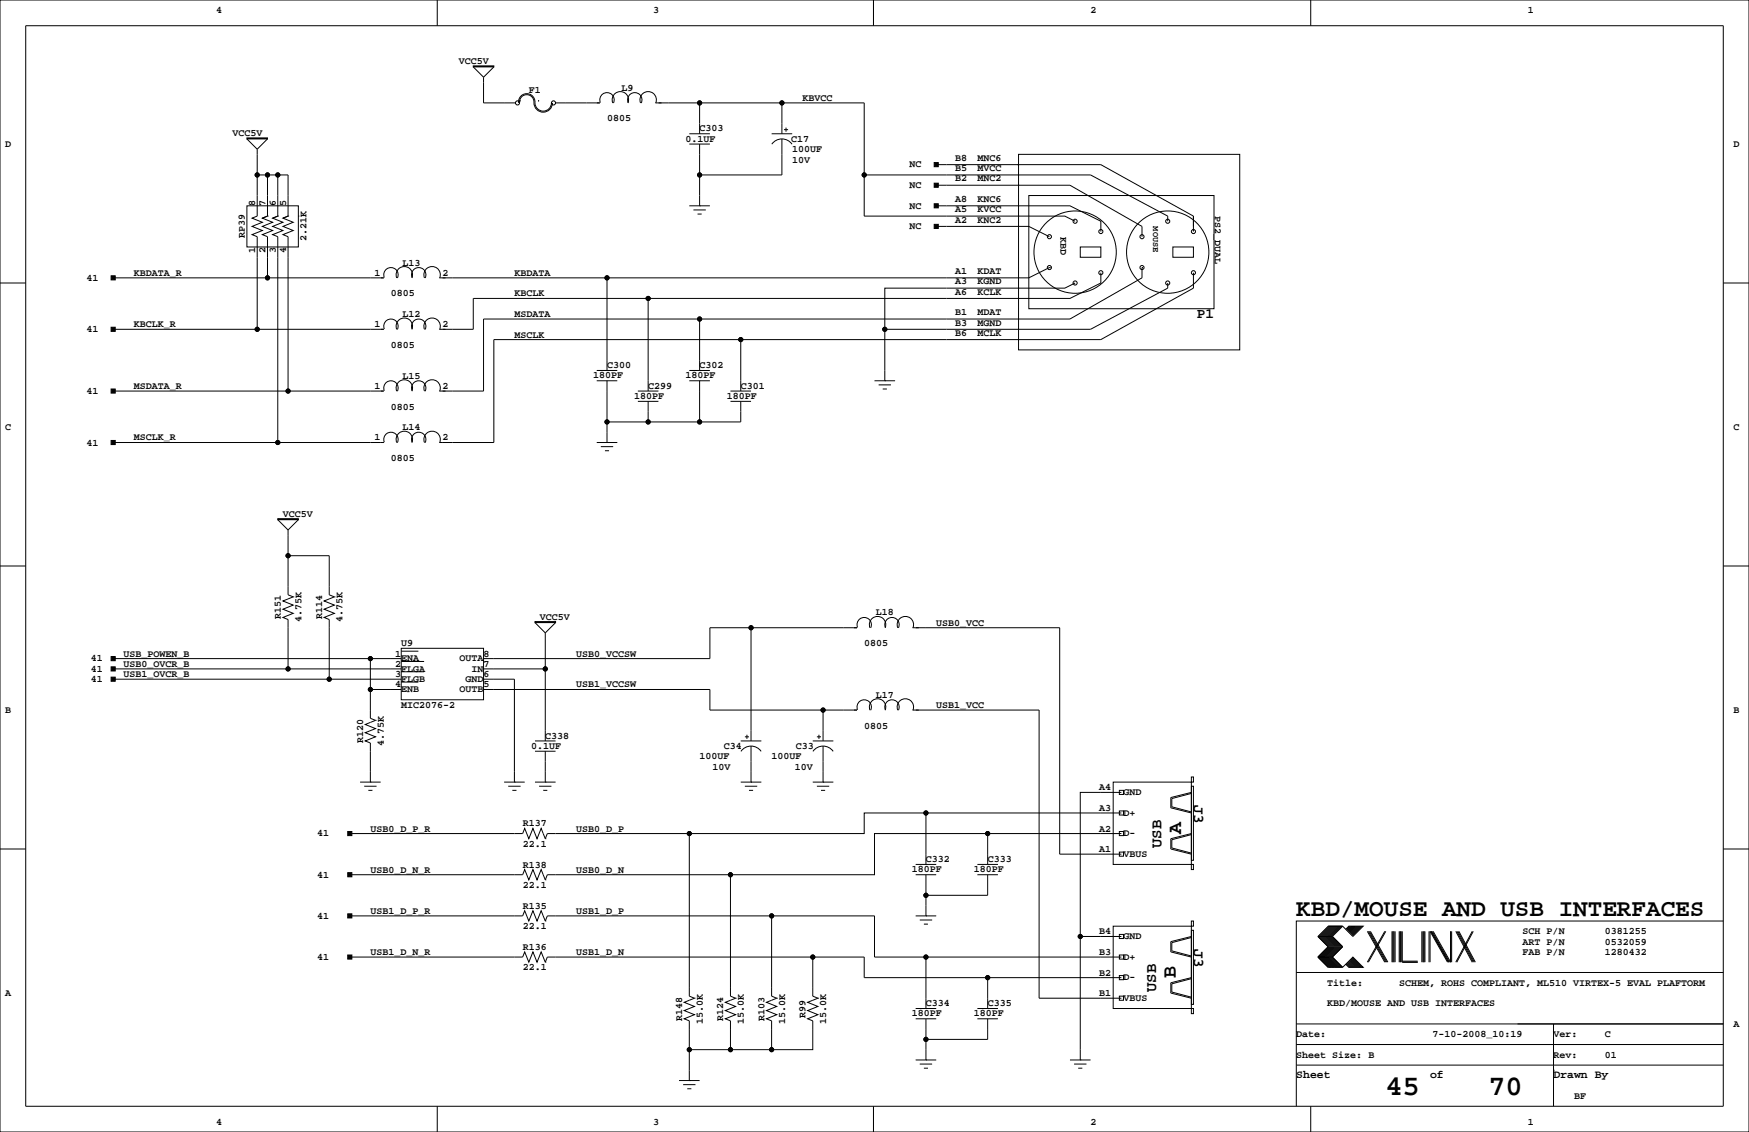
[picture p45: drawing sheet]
<svg xmlns="http://www.w3.org/2000/svg" width="432mm" height="279mm" viewBox="0 0 432 279" stroke-linecap="round" stroke-linejoin="round" font-family="sans-serif">
<defs><g id="words">
<g font-size="7.1">
<text x="342.1" y="270.3">45</text>
<text x="367.5" y="270.3">70</text>
</g>
<text font-size="6" x="320" y="226.1">KBD/MOUSE AND USB INTERFACES</text>
<g font-size="4.9">
<text x="291.6" y="205.7" transform="rotate(-90 291.6 205.7)">A</text>
<text x="290.3" y="241.3" transform="rotate(-90 290.3 241.3)">B</text>
</g>
<g font-size="3.9">
<text x="294.7" y="198.6" transform="rotate(90 294.7 198.6)">J3</text>
<text x="286.7" y="209.3" transform="rotate(-90 286.7 209.3)">USB</text>
<text x="294.7" y="234.2" transform="rotate(90 294.7 234.2)">J3</text>
<text x="285.5" y="244.9" transform="rotate(-90 285.5 244.9)">USB</text>
</g>
<text font-size="3.5" x="295.5" y="78.5">P1</text>
<g font-size="2.8">
<text x="320" y="266.1">Sheet</text>
<text x="353.1" y="266.1">of</text>
<text x="383.5" y="266.1">Drawn By</text>
</g>
<g font-size="2.5">
<text x="53.3" y="3.3">4</text>
<text x="161.3" y="3.3">3</text>
<text x="269.2" y="3.3">2</text>
<text x="377.2" y="3.3">1</text>
<text x="113.3" y="15.8">VCC5V</text>
<text x="130.6" y="22.9">F1</text>
<text x="153.5" y="22.4">L9</text>
<text x="149.9" y="30">0805</text>
<text x="198.1" y="24.9">KBVCC</text>
<text x="57.4" y="33.5">VCC5V</text>
<text x="169.3" y="35">0.1UF</text>
<text x="172.7" y="32.4">C303</text>
<text x="195.3" y="35.1">C17</text>
<text x="1.3" y="36.3">D</text>
<text x="195.6" y="40.1">10V</text>
<text x="195.6" y="37.6">100UF</text>
<text x="224.6" y="41.3">NC</text>
<text x="235.8" y="39.7">B8</text>
<text x="241.3" y="39.7">MNC6</text>
<text x="428" y="36.3">D</text>
<text x="224.6" y="46.4">NC</text>
<text x="235.8" y="44.8">B2</text>
<text x="235.8" y="42.3">B5</text>
<text x="241.3" y="44.8">MNC2</text>
<text x="241.3" y="42.3">MVCC</text>
<text x="63" y="50.8" transform="rotate(-90 63 50.8)">8</text>
<text x="65.5" y="50.8" transform="rotate(-90 65.5 50.8)">7</text>
<text x="68.1" y="50.8" transform="rotate(-90 68.1 50.8)">6</text>
<text x="70.6" y="50.8" transform="rotate(-90 70.6 50.8)">5</text>
<text x="224.6" y="51.5">NC</text>
<text x="235.8" y="52.4">A5</text>
<text x="235.8" y="49.9">A8</text>
<text x="241.3" y="52.4">KVCC</text>
<text x="241.3" y="49.9">KNC6</text>
<text x="299.9" y="53.3" transform="rotate(90 299.9 53.3)">PS2_DUAL</text>
<text x="60.5" y="58.8" transform="rotate(-90 60.5 58.8)">RP39</text>
<text x="75.7" y="59.6" transform="rotate(-90 75.7 59.6)">2.21K</text>
<text x="224.6" y="56.6">NC</text>
<text x="235.8" y="55">A2</text>
<text x="241.3" y="55">KNC2</text>
<text x="261.8" y="58.4" transform="rotate(90 261.8 58.4)">KBD</text>
<text x="63" y="62.4" transform="rotate(-90 63 62.4)">1</text>
<text x="65.5" y="62.4" transform="rotate(-90 65.5 62.4)">2</text>
<text x="68.1" y="62.4" transform="rotate(-90 68.1 62.4)">3</text>
<text x="70.6" y="62.4" transform="rotate(-90 70.6 62.4)">4</text>
<text x="99.4" y="65.5">L13</text>
<text x="21.4" y="69.3">41</text>
<text x="33" y="68.1">KBDATA_R</text>
<text x="92.5" y="68.1">1</text>
<text x="109.2" y="68.1">2</text>
<text x="127" y="68.1">KBDATA</text>
<text x="235.8" y="67.7">A1</text>
<text x="235.8" y="70.2">A3</text>
<text x="241.3" y="67.7">KDAT</text>
<text x="241.3" y="70.2">KGND</text>
<text x="96.5" y="73.2">0805</text>
<text x="127" y="73.2">KBCLK</text>
<text x="235.8" y="72.7">A6</text>
<text x="235.8" y="77.8">B1</text>
<text x="241.3" y="72.7">KCLK</text>
<text x="241.3" y="77.8">MDAT</text>
<text x="21.4" y="82">41</text>
<text x="33" y="80.8">KBCLK_R</text>
<text x="92.5" y="80.8">1</text>
<text x="99.4" y="78.2">L12</text>
<text x="109.2" y="80.8">2</text>
<text x="127" y="83.3">MSCLK</text>
<text x="127" y="78.2">MSDATA</text>
<text x="235.8" y="80.4">B3</text>
<text x="235.8" y="82.9">B6</text>
<text x="241.3" y="80.4">MGND</text>
<text x="241.3" y="82.9">MCLK</text>
<text x="96.5" y="85.9">0805</text>
<text x="99.4" y="93.5">L15</text>
<text x="146.4" y="93.4">180PF</text>
<text x="149.9" y="90.9">C300</text>
<text x="160" y="95.9">C299</text>
<text x="169.3" y="93.4">180PF</text>
<text x="172.7" y="90.9">C302</text>
<text x="182.9" y="95.9">C301</text>
<text x="21.4" y="97.3">41</text>
<text x="33" y="96">MSDATA_R</text>
<text x="92.5" y="96">1</text>
<text x="96.5" y="101.1">0805</text>
<text x="109.2" y="96">2</text>
<text x="156.6" y="98.5">180PF</text>
<text x="179.4" y="98.5">180PF</text>
<text x="1.3" y="106.2">C</text>
<text x="99.4" y="106.2">L14</text>
<text x="428" y="106.2">C</text>
<text x="21.4" y="110">41</text>
<text x="33" y="108.7">MSCLK_R</text>
<text x="92.5" y="108.7">1</text>
<text x="96.5" y="113.8">0805</text>
<text x="109.2" y="108.7">2</text>
<text x="69.8" y="127.5">VCC5V</text>
<text x="69.3" y="152.8" transform="rotate(-90 69.3 152.8)">R151</text>
<text x="74.4" y="153.6" transform="rotate(-90 74.4 153.6)">4.75K</text>
<text x="79.5" y="152.8" transform="rotate(-90 79.5 152.8)">R114</text>
<text x="84.6" y="153.6" transform="rotate(-90 84.6 153.6)">4.75K</text>
<text x="133.3" y="152.9">VCC5V</text>
<text x="216.2" y="151.9">L18</text>
<text x="231.1" y="154.4">USB0_VCC</text>
<text x="99.1" y="159.5">U9</text>
<text x="213.4" y="159.5">0805</text>
<text x="22.4" y="163.3">41</text>
<text x="22.4" y="165.8">41</text>
<text x="30.5" y="162.1">USB_POWEN_B</text>
<text x="30.5" y="164.6">USB0_OVCR_B</text>
<text x="30.5" y="167.1">USB1_OVCR_B</text>
<text x="97.6" y="167.1">3</text>
<text x="97.6" y="164.6">2</text>
<text x="97.6" y="162.1">1</text>
<text x="99.1" y="165.8">FLGA</text>
<text x="99.1" y="163.3">ENA</text>
<text x="113.5" y="163.3">OUTA</text>
<text x="116.4" y="165.8">IN</text>
<text x="119.4" y="162.1">8</text>
<text x="119.4" y="164.6">7</text>
<text x="119.4" y="167.1">6</text>
<text x="142.2" y="162.1">USB0_VCCSW</text>
<text x="22.4" y="168.3">41</text>
<text x="97.6" y="169.7">4</text>
<text x="99.1" y="168.3">FLGB</text>
<text x="99.1" y="170.9">ENB</text>
<text x="113.5" y="170.9">OUTB</text>
<text x="114.9" y="168.3">GND</text>
<text x="119.4" y="169.7">5</text>
<text x="142.2" y="169.7">USB1_VCCSW</text>
<text x="216.2" y="172.2">L17</text>
<text x="1.3" y="176">B</text>
<text x="99.1" y="174.8">MIC2076-2</text>
<text x="213.4" y="179.8">0805</text>
<text x="231.1" y="174.8">USB1_VCC</text>
<text x="428" y="176">B</text>
<text x="89.7" y="183.3" transform="rotate(-90 89.7 183.3)">R120</text>
<text x="94.7" y="184" transform="rotate(-90 94.7 184)">4.75K</text>
<text x="131.2" y="184.8">0.1UF</text>
<text x="134.6" y="182.3">C338</text>
<text x="178.7" y="184.9">C34</text>
<text x="196.5" y="184.9">C33</text>
<text x="172.7" y="187.5">100UF</text>
<text x="175.9" y="190">10V</text>
<text x="190.5" y="187.5">100UF</text>
<text x="196.2" y="190">10V</text>
<text x="271.4" y="195.1">A4</text>
<text x="277.4" y="196.3">GND</text>
<text x="129.1" y="204">R137</text>
<text x="271.4" y="200.2">A3</text>
<text x="277.4" y="201.4">D+</text>
<text x="78.3" y="206.4">41</text>
<text x="91.4" y="205.2">USB0_D_P_R</text>
<text x="129.1" y="209">22.1</text>
<text x="142.2" y="205.2">USB0_D_P</text>
<text x="271.4" y="205.2">A2</text>
<text x="277.4" y="206.4">D-</text>
<text x="91.4" y="215.4">USB0_D_N_R</text>
<text x="129.1" y="214.1">R138</text>
<text x="142.2" y="215.4">USB0_D_N</text>
<text x="225.1" y="215.3">180PF</text>
<text x="228.6" y="212.8">C332</text>
<text x="240.4" y="215.3">180PF</text>
<text x="243.8" y="212.8">C333</text>
<text x="271.4" y="210.3">A1</text>
<text x="277.4" y="211.5">VBUS</text>
<text x="78.3" y="216.6">41</text>
<text x="129.1" y="219.2">22.1</text>
<text x="78.3" y="226.8">41</text>
<text x="91.4" y="225.6">USB1_D_P_R</text>
<text x="129.1" y="224.3">R135</text>
<text x="142.2" y="225.6">USB1_D_P</text>
<text x="129.1" y="229.4">22.1</text>
<text x="271.4" y="230.6">B4</text>
<text x="277.4" y="231.8">GND</text>
<text x="375.9" y="230.6">SCH P/N</text>
<text x="375.9" y="233.2">ART P/N</text>
<text x="396.2" y="230.6">0381255</text>
<text x="396.2" y="233.2">0532059</text>
<text x="78.3" y="236.9">41</text>
<text x="91.4" y="235.7">USB1_D_N_R</text>
<text x="129.1" y="239.5">22.1</text>
<text x="129.1" y="234.4">R136</text>
<text x="142.2" y="235.7">USB1_D_N</text>
<text x="271.4" y="235.7">B3</text>
<text x="277.4" y="236.9">D+</text>
<text x="375.9" y="235.7">FAB P/N</text>
<text x="396.2" y="235.7">1280432</text>
<text x="1.3" y="245.9">A</text>
<text x="271.4" y="240.8">B2</text>
<text x="271.4" y="245.9">B1</text>
<text x="277.4" y="242">D-</text>
<text x="327.7" y="243.3">Title:</text>
<text x="345.4" y="243.3">SCHEM, ROHS COMPLIANT, ML510 VIRTEX-5 EVAL PLAFTORM</text>
<text x="168.4" y="251.9" transform="rotate(-90 168.4 251.9)">R148</text>
<text x="178.6" y="251.9" transform="rotate(-90 178.6 251.9)">R124</text>
<text x="188.7" y="251.9" transform="rotate(-90 188.7 251.9)">R103</text>
<text x="198.9" y="251.1" transform="rotate(-90 198.9 251.1)">R99</text>
<text x="225.1" y="250.9">180PF</text>
<text x="228.6" y="248.3">C334</text>
<text x="240.4" y="250.9">180PF</text>
<text x="243.8" y="248.3">C335</text>
<text x="277.4" y="247.1">VBUS</text>
<text x="327.7" y="248.4">KBD/MOUSE AND USB INTERFACES</text>
<text x="173.5" y="252.6" transform="rotate(-90 173.5 252.6)">15.0K</text>
<text x="183.6" y="252.6" transform="rotate(-90 183.6 252.6)">15.0K</text>
<text x="193.8" y="252.6" transform="rotate(-90 193.8 252.6)">15.0K</text>
<text x="204" y="252.6" transform="rotate(-90 204 252.6)">15.0K</text>
<text x="320" y="256">Date:</text>
<text x="353.7" y="256">7-10-2008_10:19</text>
<text x="383.5" y="256">Ver:</text>
<text x="396.2" y="256">C</text>
<text x="428" y="253.5">A</text>
<text x="320" y="261.1">Sheet Size: B</text>
<text x="383.5" y="261.1">Rev:</text>
<text x="396.2" y="261.1">01</text>
<text x="388.6" y="271.3">BF</text>
<text x="53.3" y="277.6">4</text>
<text x="161.3" y="277.6">3</text>
<text x="269.2" y="277.6">2</text>
<text x="377.2" y="277.6">1</text>
</g>
<text font-size="2.1" x="284.7" y="55.9" transform="rotate(90 284.7 55.9)">MOUSE</text>
</g></defs>
<g fill="none" stroke="#000" stroke-width=".25">
<path d="M0 0h431.8v279.4h-431.8zM6.3 6.3h419.1v266.7h-419zM107.9 0v6.3M116.8 16.5l2.6 2.6M116.8 16.3h5.1v.2h-5.1zM119.4 19v6.4h7.9M121.9 16.5l-2.5 2.5M215.6 0v6.3M323.6 0v6.3M61 34.3l2.5 2.5M61 34h5v.3h-5zM63.5 36.8v16.5l-1.3 .5 2.6 1.1-2.6 1 2.6 1-2.6 1 1.3 .5v22.9"/>
<path d="M66 34.3l-2.5 2.5M128 25.4a2.03 2.03 0 0 1 2-2.3 2.03 2.03 0 0 1 2.1 2.3M128.3 24.9h.1M128.3 25.4a1.78 1.78 0 0 1 1.7-2 1.78 1.78 0 0 1 1.8 2M131.8 25.4a2.29 2.29 0 0 0 2.3 2.3 2.29 2.29 0 0 0 2.3-2.3M132.1 25.4a2.03 2.03 0 0 0 2 2 2.03 2.03 0 0 0 2-2M132.8 24.9h.1M137.2 25.4h10.9M148.2 25.3a1.78 1.78 0 0 1 1.7-2.4 1.78 1.78 0 0 1 1.5 2.5M151.3 25.4a2.03 2.03 0 0 1 1.9-2.8 2.03 2.03 0 0 1 1.8 2.8M155.1 25.3a1.78 1.78 0 0 1 1.7-2.4 1.78 1.78 0 0 1 1.5 2.5M158.1 25.4a2.03 2.03 0 0 1 1.9-2.8 2.03 2.03 0 0 1 1.9 2.8"/>
<path d="M161.8 25.4h10.9M170.2 33h5.1M170.2 35.6h5.1M172.7 25.4h40.7v27.9h49.5l2.5 1.3M172.7 25.4v7.6M172.7 35.6v15.2M190.5 33h5.1M190.5 35.6a3 3 0 0 1 5 0M193 25.4v7.6M193 34.3v8.9h-20.3M193.5 32h1.1M194.1 31.5v1"/>
<path d="M251.5 38.1h54.6v48.3h-54.6zM61 50.8h12.7v10.2h-12.7zM63.5 43.2h7.6v10.1M66 53.3h.1M66 53.3l-1.2 .5 2.5 1.1-2.5 1 2.5 1-2.5 1 1.2 .5v10.2M66 43.2v10.1M66 53.3l-1.2 .5M68.6 53.3h.1M68.6 53.3l-1.3 .5 2.5 1.1-2.5 1 2.5 1-2.5 1 1.3 .5v50.8M68.6 43.2v10.1M68.6 53.3l-1.3 .5M71.1 53.3h.1"/>
<path d="M71.1 53.3l-1.2 .5 2.5 1.1-2.5 1 2.5 1-2.5 1 1.2 .5v38.1M71.1 53.3l-1.2 .5M73.7 53.3h.1M170.2 50.8h5.1M171.2 51.8h3M172.2 52.8h1M172.7 50.8h.1M213.4 43.2h55.8l19.1 10.1v1.3M231.1 55.9h22.9l5.1 2.5M231.1 50.8h33.1l7.6 3.8v2.6M231.1 45.7h33.1l17.7 10.2v2.5M231.1 40.6h40.7l22.8 12.7v3.9"/>
<path d="M254 48.3h45.7v27.9h-45.7zM0 69.8h6.3M27.9 68.6h66.8M94.9 68.5a1.78 1.78 0 0 1 1.7-2.5 1.78 1.78 0 0 1 1.5 2.6M98 68.6a2.03 2.03 0 0 1 1.8-2.8 2.03 2.03 0 0 1 1.9 2.8M101.7 68.5a1.78 1.78 0 0 1 1.7-2.5 1.78 1.78 0 0 1 1.6 2.6M104.8 68.6a2.03 2.03 0 0 1 1.9-2.8 2.03 2.03 0 0 1 1.9 2.8M108.5 68.6h41.4M160 73.7v22.8M172.7 78.7v12.7M259.1 66l-5.1 2.6h-104.1v22.8M259.1 66h.1"/>
<path d="M265.4 69.8l-2.5 1.3h-44.5v10.2M266.7 61h5.1v2.5h-5.1zM271.8 67.3v2.5l-7.6 3.9h-147.4v7.6h-8.3M281.9 66h.1M281.9 66v2.6l-17.7 10.1h-144.8v17.8h-10.9M288.3 69.8v1.3l-19.1 10.2h-50.8v12.7M289.6 61h5v2.5h-5zM294.6 67.3v3.8l-22.8 12.7h-149.9v25.4h-13.4M425.4 69.8h6.4M27.9 81.3h66.8M27.9 96.5h66.8M94.9 96.5a1.78 1.78 0 0 1 1.7-2.5 1.78 1.78 0 0 1 1.5 2.6"/>
<path d="M94.9 81.2a1.78 1.78 0 0 1 1.7-2.5 1.78 1.78 0 0 1 1.5 2.6M98 96.6a2.03 2.03 0 0 1 1.8-2.9 2.03 2.03 0 0 1 1.9 2.9M98 81.3a2.03 2.03 0 0 1 1.8-2.8 2.03 2.03 0 0 1 1.9 2.8M101.7 96.5a1.78 1.78 0 0 1 1.7-2.5 1.78 1.78 0 0 1 1.6 2.6M101.7 81.2a1.78 1.78 0 0 1 1.7-2.5 1.78 1.78 0 0 1 1.6 2.6M104.8 96.6a2.03 2.03 0 0 1 1.9-2.9 2.03 2.03 0 0 1 1.9 2.9M104.8 81.3a2.03 2.03 0 0 1 1.9-2.8 2.03 2.03 0 0 1 1.9 2.8M147.3 91.4h5.1M147.3 94h5.1M149.9 94v10.1M157.5 96.5h5.1M157.5 99.1h5.1"/>
<path d="M160 99.1v5M170.2 91.4h5.1M170.2 94h5.1M172.7 94v10.1h-22.8v5.1M180.3 96.5h5.1M180.3 99.1h5.1M182.9 83.8v12.7M182.9 99.1v5h-10.2M215.9 94h5.1M216.9 95h3.1M217.9 96h1M218.4 94h.1"/>
<path d="M27.9 109.2h66.8M94.9 109.2a1.78 1.78 0 0 1 1.7-2.5 1.78 1.78 0 0 1 1.5 2.6M98 109.3a2.03 2.03 0 0 1 1.8-2.9 2.03 2.03 0 0 1 1.9 2.9M101.7 109.2a1.78 1.78 0 0 1 1.7-2.5 1.78 1.78 0 0 1 1.6 2.6M104.8 109.3a2.03 2.03 0 0 1 1.9-2.9 2.03 2.03 0 0 1 1.9 2.9M147.3 109.2h5.1M148.3 110.2h3.1M149.4 111.3h1M149.9 109.2h.1M0 139.7h6.3M68.6 128h5.1v.3h-5.1zM68.6 128.3l2.5 2.5"/>
<path d="M71.1 130.8v16l1.3 .5M71.1 137.2h10.2v9.6l1.2 .5M73.7 128.3l-2.6 2.5M425.4 139.7h6.4M72.4 147.3h.1M72.4 147.3l-2.5 1 2.5 1.1-2.5 1 2.5 1-2.5 1 1.2 .5v12.2M82.5 147.3h.1M82.5 147.3l-2.5 1 2.5 1.1-2.5 1 2.5 1-2.5 1 1.3 .5v14.7M132.1 153.4h5.1v.3h-5.1zM132.1 153.7l2.5 2.5M134.6 156.2v26.7M137.2 153.7l-2.6 2.5"/>
<path d="M185.4 154.9v28M211.6 154.9h-36.3v7.7h-55.9M211.7 154.9a1.78 1.78 0 0 1 1.7-2.5 1.78 1.78 0 0 1 1.5 2.6M214.8 155a2.03 2.03 0 0 1 1.9-2.9 2.03 2.03 0 0 1 1.8 2.9M218.6 154.9a1.78 1.78 0 0 1 1.7-2.5 1.78 1.78 0 0 1 1.5 2.6M221.6 155a2.03 2.03 0 0 1 1.9-2.9 2.03 2.03 0 0 1 1.9 2.9M225.3 154.9h36.3v55.9h15.3M27.9 162.6h71.2M27.9 165.1h71.2M27.9 167.6h71.2M91.4 162.6v14.7l1.3 .5M91.4 170.2h7.7"/>
<path d="M92.7 177.8h.1M92.7 177.8l-2.5 1 2.5 1-2.5 1 2.5 1.1-2.5 1 1.2 .5v9.6M99.1 160h20.3v12.7h-20.3zM99.1 165.8h5.6M99.1 168.3h4.2M99.1 163.3h5.6M99.1 160.7h4.2M119.4 167.6h7.6v25.4M119.4 170.2h55.9v5.1h36.3M119.4 165.1h15.2M203.2 175.3v7.6M211.7 175.2a1.78 1.78 0 0 1 1.7-2.5 1.78 1.78 0 0 1 1.5 2.6"/>
<path d="M214.8 175.3a2.03 2.03 0 0 1 1.9-2.8 2.03 2.03 0 0 1 1.8 2.8M218.6 175.2a1.78 1.78 0 0 1 1.7-2.5 1.78 1.78 0 0 1 1.5 2.6M221.6 175.3a2.03 2.03 0 0 1 1.9-2.8 2.03 2.03 0 0 1 1.9 2.8M225.3 175.3h31.2v71.1h20.4M88.9 193h5.1M89.9 194.1h3.1M90.9 195.1h1M91.4 193h.1M124.5 193h5M125.5 194.1h3M126.5 195.1h1M127 193h.1"/>
<path d="M132.1 182.9h5.1M132.1 185.4h5.1M132.1 193h5.1M133.1 194.1h3M134.1 195.1h1M134.6 193h.1M134.6 185.4v7.6M182.9 182.9h5.1M182.9 193h5.1M182.9 185.4a3 3 0 0 1 5 0M183.9 194.1h3M183.9 181.9h1"/>
<path d="M184.4 181.4v1M184.9 195.1h1M185.4 193h.1M185.4 184.1v8.9M200.7 193h5M200.7 182.9h5M200.7 185.4a3 3 0 0 1 5 0M201.7 194.1h3M201.7 181.9h1M202.2 181.4v1M202.7 195.1h1M203.2 193h.1"/>
<path d="M203.2 184.1v8.9M274.8 193h19.3v20.4h-19.3zM276.4 195.1h1v1h-1zM276.9 195.6h-10.2v66M294.1 195.6l-5 1.2v2.6l5 1.3M294.1 194.1h.5v18.2h-.5zM294.1 191.8h.5v1.2h-.5zM294.1 195.8l-4.8 1.3v2l4.8 1.3M0 209.5h6.3M86.4 215.9h42.6l.5-1.3 1.1 2.6 1-2.6 1 2.6 1-2.6 1 2.6M86.4 205.7h42.6l.5-1.2 1.1 2.5 1-2.5 1 2.5 1-2.5 1 2.5M134.6 217.2h.1"/>
<path d="M134.6 207h.1M170.2 205.7v40.2l1.2 .5M180.3 215.9h-45.2l-.5 1.3M226.1 215.9h5M226.1 213.4h5M228.6 200.7h-15.2v5h-78.3l-.5 1.3M228.6 215.9v10.2M241.3 215.9h5.1M241.3 213.4h5.1M243.8 205.7h-27.9v10.2h-35.6v30l1.3 .5M243.8 215.9v5.1h-15.2M276.4 205.2h1v1h-1z"/>
<path d="M276.4 210.3h1v1h-1zM276.4 200.2h1v1h-1zM276.9 200.7h-48.3v12.7M276.9 205.7h-33.1v7.7M294.1 205.7l-5 1.3v2.6l5 1.2M294.1 213.4h.5v1.2h-.5zM294.1 206l-4.8 1.3v2l4.8 1.3M425.4 209.5h6.4M86.4 226.1h42.6l.5-1.3 1.1 2.5 1-2.5 1 2.5 1-2.5 1 2.5M86.4 236.2h42.6l.5-1.3 1.1 2.6 1-2.6 1 2.6 1-2.6 1 2.6M134.6 227.3h.1M134.6 237.5h.1"/>
<path d="M134.6 227.3l.5-1.2h80.8v10.1h61M134.6 237.5l.5-1.3h78.3v5.1h63.5M190.5 226.1v19.8l1.3 .5M200.7 236.2v9.7l1.2 .5M226.1 226.1h5M227.1 227.1h3M228.1 228.1h1M228.6 226.1h.1M228.6 236.2v12.7M266.7 231.1h10.2M274.8 228.6h19.3v20.3h-19.3zM276.4 230.6h1v1h-1z"/>
<path d="M276.4 235.7h1v1h-1zM294.1 231.1l-5 1.3v2.5l5 1.3M294.1 229.6h.5v18.3h-.5zM294.1 227.3h.5v1.3h-.5zM294.1 231.4l-4.8 1.3v2l4.8 1.3M325.4 236.2h3.5M325.4 231.1h3.5M325.4 236.2l2.5 2.6h3.6M325.4 231.1l2.5 2.6-2.5 2.5M328.2 228.6l-2.6 2.5 2.6 2.6-2.6 2.5 2.6 2.6M328.4 228.6l-2.5 2.5 2.5 2.6-2.5 2.5 2.5 2.6M328.7 228.6l-2.6 2.5 2.6 2.6-2.6 2.5 2.6 2.6"/>
<path d="M328.9 231.1l2.6 2.6-2.6 2.5M328.9 236.2l2.6 2.6M328.9 228.6l-2.5 2.5 2.5 2.6-2.5 2.5 2.5 2.6M329.2 228.6l-2.6 2.5 2.6 2.6-2.6 2.5 2.6 2.6M329.4 228.6l-2.5 2.5 2.5 2.6-2.5 2.5 2.5 2.6M329.7 228.6l-2.5 2.5 2.5 2.6-2.5 2.5 2.5 2.6M329.9 228.6l-2.5 2.5 2.5 2.6-2.5 2.5 2.5 2.6M330.2 228.6l-2.5 2.5 2.5 2.6-2.5 2.5 2.5 2.6M330.5 228.6l-2.6 2.5 2.6 2.6-2.6 2.5 2.6 2.6M330.7 228.6l-2.5 2.5 2.5 2.6-2.5 2.5 2.5 2.6M331 228.6l-2.6 2.5 2.6 2.6-2.6 2.5 2.6 2.6M331.2 228.6l-2.5 2.5 2.5 2.6-2.5 2.5 2.5 2.6"/>
<path d="M331.5 228.6l2.5 2.5 2.6-2.5h-3.6l-.8 .8M331.5 228.6h-3.6l-2.5 2.5M331.5 228.6l-2.6 2.5M332.2 238l.8 .8h3.6l-2.6-2.6-2.5 2.6M332.5 237.7l1 1.1M332.5 238l.7 .8M332.7 237.5l1.3 1.3M332.7 237.7l1.1 1.1M333 237.2l1.5 1.6M333 237.5l1.3 1.3M333.2 228.6l-.7 .8M333.2 237l1.8 1.8"/>
<path d="M333.2 237.2l1.6 1.6M333.5 228.6l-1 1M333.5 236.7l2 2.1M333.5 237l1.8 1.8M333.8 228.6l-1.1 1M333.8 236.5l2.2 2.3M333.8 236.7l2 2.1M334 228.6l-1.3 1.3M334 236.5l2.3 2.3M334.3 228.6l-1.3 1.3M334.5 228.6l-1.5 1.5M334.8 228.6l-1.6 1.5"/>
<path d="M335 228.6l-1.8 1.8M335.3 228.6l-1.8 1.8M335.5 228.6l-2 2M335.8 228.6l-2 2M336 228.6l-2.2 2.3M336.3 228.6l-2.3 2.3M337.6 229.9l4.3 7.6M337.8 229.9l4.3 7.6M338.1 229.9l4.3 7.6M338.3 229.9l4.3 7.6M341.9 229.9l-4.3 7.6M342.1 229.9l-4.3 7.6"/>
<path d="M343.7 229.9v7.6M343.9 229.9v7.6M344.2 229.9v7.6M344.4 229.9v7.6M345.4 229.9v7.6M345.7 229.9v7.6M345.9 229.9v7.6M346.2 237.2h3.8M346.2 229.9v7.6h3.8M351 229.9v7.6M351.3 229.9v7.6M351.5 229.9v7.6"/>
<path d="M351.8 229.9v7.6M352.8 229.9v7.6M353.1 237.5v-7.6l4.3 7.6M353.3 229.9l4.3 7.6M353.6 229.9l4.3 7.6M353.8 229.9l4.3 7.6v-7.6M358.4 229.9v7.6M359.4 229.9l4.1 7.6M359.7 229.9l4 7.6M359.9 229.9l4.1 7.6M360.2 229.9l4 7.6M363.5 229.9l-4.1 7.6"/>
<path d="M363.7 229.9l-4 7.6M425.4 227.3h-105.4v35.6M171.4 246.4h.1M171.4 246.4l-2.5 1 2.5 1-2.5 1 2.5 1-2.5 1.1 1.3 .5v7.1M181.6 246.4h.1M181.6 246.4l-2.5 1 2.5 1-2.5 1 2.5 1-2.5 1.1 1.2 .5v7.1M191.8 246.4h.1M191.8 246.4l-2.6 1 2.6 1-2.6 1 2.6 1-2.6 1.1 1.3 .5v7.1M201.9 246.4l-2.5 1 2.5 1-2.5 1 2.5 1-2.5 1.1 1.3 .5v7.1h-30.5v7.6M201.9 246.4h.1M226.1 251.5h5M226.1 248.9h5"/>
<path d="M228.6 251.5v10.1M241.3 251.5h5.1M241.3 248.9h5.1M243.8 241.3v7.6M243.8 251.5v5h-15.2M276.4 240.8h1v1h-1zM276.4 245.9h1v1h-1zM294.1 241.3l-5 1.3v2.5l5 1.3M294.1 248.9h.5v1.3h-.5zM294.1 241.6l-4.8 1.2v2.1l4.8 1.2M320 257.8h105.4M320 252.7h105.4"/>
<path d="M320 240h105.4M383.5 252.7v20.3M107.9 273v6.4M167.6 266.7h5.1M168.7 267.7h3M169.7 268.7h1M170.2 266.7h.1M215.6 273v6.4M226.1 261.6h5M227.1 262.6h3M228.1 263.7h1M228.6 261.6h.1"/>
<path d="M264.2 261.6h5M265.2 262.6h3M266.2 263.7h1M266.7 261.6h.1M320 262.9v10.1M320 262.9h105.4M323.6 273v6.4M383.5 264.2h.1"/>
<circle cx="127.8" cy="25.4" r=".51"/>
<circle cx="136.7" cy="25.4" r=".51"/>
<circle cx="172.7" cy="25.4" r=".51"/>
<circle cx="193" cy="25.4" r=".51"/>
<circle cx="63.5" cy="43.2" r=".51"/>
<circle cx="66" cy="43.2" r=".51"/>
<circle cx="68.6" cy="43.2" r=".51"/>
<circle cx="172.7" cy="43.2" r=".51"/>
<circle cx="213.4" cy="43.2" r=".51"/>
<circle cx="259.1" cy="58.4" r=".51"/>
<circle cx="265.4" cy="54.6" r=".51"/>
<circle cx="271.8" cy="57.2" r=".51"/>
<circle cx="281.9" cy="58.4" r=".51"/>
<circle cx="288.3" cy="54.6" r=".51"/>
<circle cx="294.6" cy="57.2" r=".51"/>
<circle cx="66" cy="68.6" r=".51"/>
<circle cx="149.9" cy="68.6" r=".51"/>
<circle cx="160" cy="73.7" r=".51"/>
<circle cx="172.7" cy="78.7" r=".51"/>
<circle cx="259.1" cy="66" r=".51"/>
<circle cx="265.4" cy="62.2" r="10.2"/>
<circle cx="265.4" cy="69.9" r=".51"/>
<circle cx="271.8" cy="67.3" r=".51"/>
<circle cx="281.9" cy="66" r=".51"/>
<circle cx="288.3" cy="62.2" r="10.2"/>
<circle cx="288.3" cy="69.8" r=".51"/>
<circle cx="294.6" cy="67.3" r=".51"/>
<circle cx="63.5" cy="81.3" r=".51"/>
<circle cx="71.1" cy="96.5" r=".51"/>
<circle cx="182.9" cy="83.8" r=".51"/>
<circle cx="218.4" cy="81.3" r=".51"/>
<circle cx="68.6" cy="109.2" r=".51"/>
<circle cx="149.9" cy="104.1" r=".51"/>
<circle cx="160" cy="104.1" r=".51"/>
<circle cx="172.7" cy="104.1" r=".51"/>
<circle cx="71.1" cy="137.2" r=".51"/>
<circle cx="185.4" cy="154.9" r=".51"/>
<circle cx="71.1" cy="165.1" r=".51"/>
<circle cx="81.3" cy="167.6" r=".51"/>
<circle cx="91.4" cy="170.2" r=".51"/>
<circle cx="91.4" cy="162.6" r=".51"/>
<circle cx="134.6" cy="165.1" r=".51"/>
<circle cx="203.2" cy="175.3" r=".51"/>
<circle cx="170.2" cy="205.7" r=".51"/>
<circle cx="180.3" cy="215.9" r=".51"/>
<circle cx="228.6" cy="200.7" r=".51"/>
<circle cx="243.8" cy="205.7" r=".51"/>
<circle cx="190.5" cy="226.1" r=".51"/>
<circle cx="200.7" cy="236.2" r=".51"/>
<circle cx="228.6" cy="236.2" r=".51"/>
<circle cx="228.6" cy="221" r=".51"/>
<circle cx="266.7" cy="231.1" r=".51"/>
<circle cx="170.2" cy="259.1" r=".51"/>
<circle cx="180.3" cy="259.1" r=".51"/>
<circle cx="190.5" cy="259.1" r=".51"/>
<circle cx="228.6" cy="256.5" r=".51"/>
<circle cx="243.8" cy="241.3" r=".51"/>
</g>
<g fill="#000" stroke="#000" stroke-width=".25">
<path d="M230.6 55.4h1v1h-1z" fill-rule="evenodd"/>
<path d="M230.6 50.3h1v1h-1z" fill-rule="evenodd"/>
<path d="M230.6 45.2h1v1h-1z" fill-rule="evenodd"/>
<path d="M230.6 40.1h1v1h-1z" fill-rule="evenodd"/>
<path d="M27.4 68.1h1v1h-1z" fill-rule="evenodd"/>
<path d="M27.4 80.8h1v1h-1z" fill-rule="evenodd"/>
<path d="M27.4 96h1v1h-1z" fill-rule="evenodd"/>
<path d="M27.4 108.7h1v1h-1z" fill-rule="evenodd"/>
<path d="M27.4 167.1h1v1h-1z" fill-rule="evenodd"/>
<path d="M27.4 164.6h1v1h-1z" fill-rule="evenodd"/>
<path d="M27.4 162.1h1v1h-1z" fill-rule="evenodd"/>
<path d="M85.9 205.2h1v1h-1z" fill-rule="evenodd"/>
<path d="M85.9 215.4h1v1h-1z" fill-rule="evenodd"/>
<path d="M85.9 235.7h1v1h-1z" fill-rule="evenodd"/>
<path d="M85.9 225.6h1v1h-1z" fill-rule="evenodd"/>
<circle cx="172.7" cy="25.4" r=".51"/>
<circle cx="193" cy="25.4" r=".51"/>
<circle cx="63.5" cy="43.2" r=".51"/>
<circle cx="66" cy="43.2" r=".51"/>
<circle cx="68.6" cy="43.2" r=".51"/>
<circle cx="172.7" cy="43.2" r=".51"/>
<circle cx="213.4" cy="43.2" r=".51"/>
<circle cx="66" cy="68.6" r=".51"/>
<circle cx="149.9" cy="68.6" r=".51"/>
<circle cx="160" cy="73.7" r=".51"/>
<circle cx="172.7" cy="78.7" r=".51"/>
<circle cx="63.5" cy="81.3" r=".51"/>
<circle cx="71.1" cy="96.5" r=".51"/>
<circle cx="182.9" cy="83.8" r=".51"/>
<circle cx="218.4" cy="81.3" r=".51"/>
<circle cx="68.6" cy="109.2" r=".51"/>
<circle cx="149.9" cy="104.1" r=".51"/>
<circle cx="160" cy="104.1" r=".51"/>
<circle cx="172.7" cy="104.1" r=".51"/>
<circle cx="71.1" cy="137.2" r=".51"/>
<circle cx="185.4" cy="154.9" r=".51"/>
<circle cx="71.1" cy="165.1" r=".51"/>
<circle cx="81.3" cy="167.6" r=".51"/>
<circle cx="91.4" cy="170.2" r=".51"/>
<circle cx="91.4" cy="162.6" r=".51"/>
<circle cx="134.6" cy="165.1" r=".51"/>
<circle cx="203.2" cy="175.3" r=".51"/>
<circle cx="170.2" cy="205.7" r=".51"/>
<circle cx="180.3" cy="215.9" r=".51"/>
<circle cx="228.6" cy="200.7" r=".51"/>
<circle cx="243.8" cy="205.7" r=".51"/>
<circle cx="190.5" cy="226.1" r=".51"/>
<circle cx="200.7" cy="236.2" r=".51"/>
<circle cx="228.6" cy="236.2" r=".51"/>
<circle cx="228.6" cy="221" r=".51"/>
<circle cx="266.7" cy="231.1" r=".51"/>
<circle cx="170.2" cy="259.1" r=".51"/>
<circle cx="180.3" cy="259.1" r=".51"/>
<circle cx="190.5" cy="259.1" r=".51"/>
<circle cx="228.6" cy="256.5" r=".51"/>
<circle cx="243.8" cy="241.3" r=".51"/>
</g>
<use href="#words"/>
</svg>
